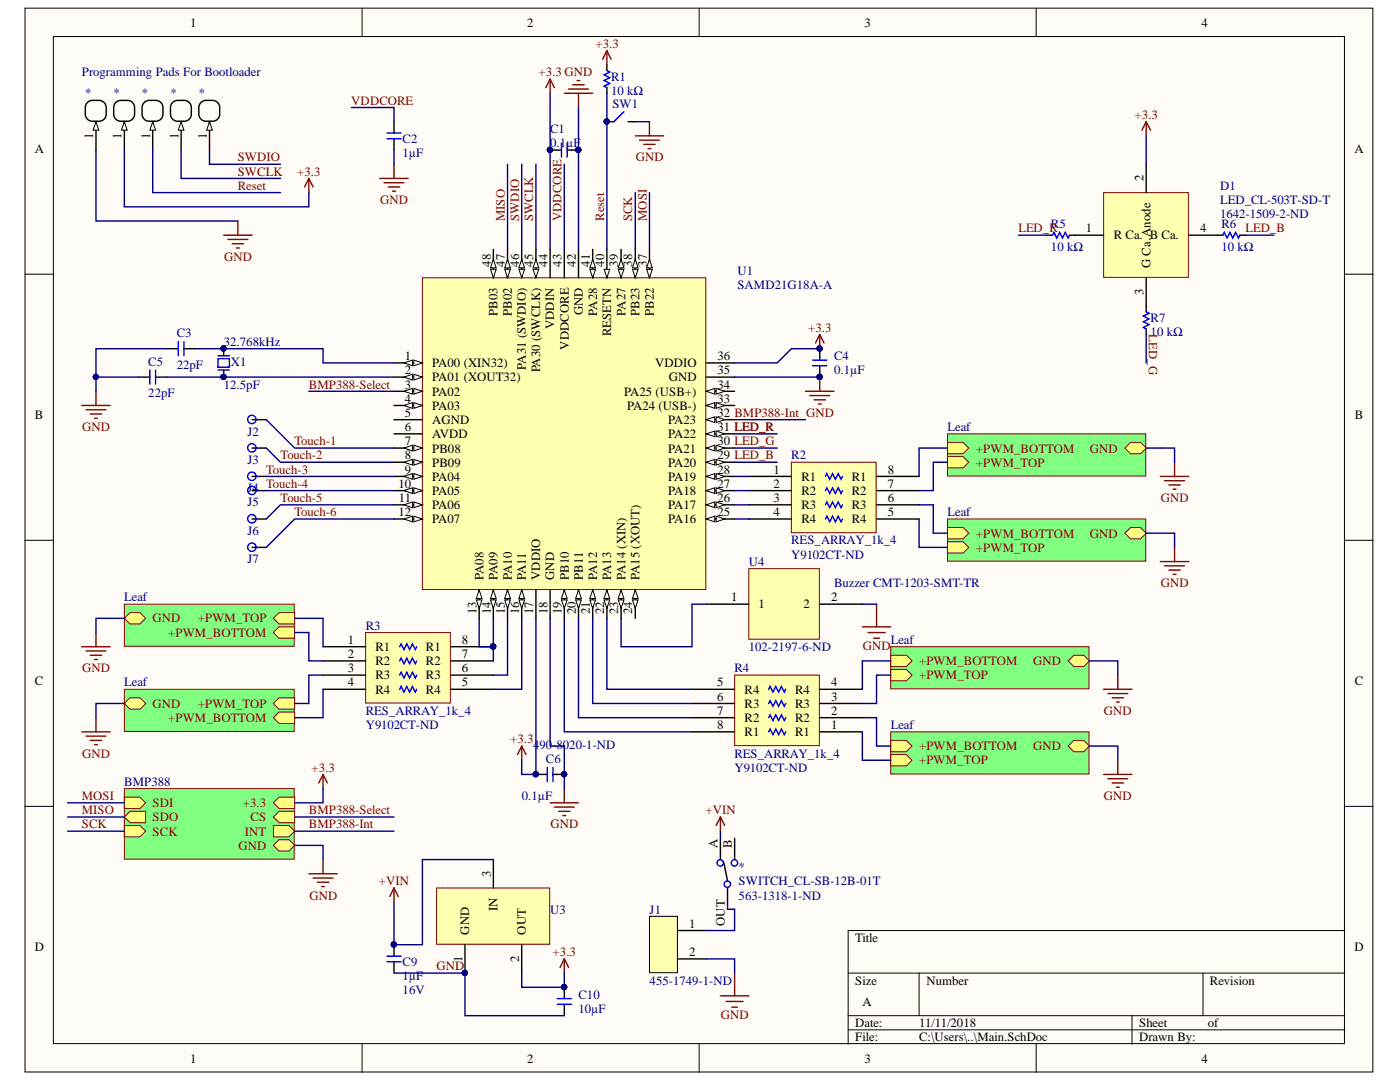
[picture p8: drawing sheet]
<svg xmlns="http://www.w3.org/2000/svg" width="279mm" height="216mm" viewBox="0 0 279 216" stroke-linecap="round" stroke-linejoin="round" font-family="sans-serif">
<defs><g id="words">
<g font-size="2.5">
<text x="38" y="5.3">1</text>
<text x="105.2" y="5.3">2</text>
<text x="172.5" y="5.3">3</text>
<text x="239.8" y="5.3">4</text>
<text x="18.6" y="27.8" transform="rotate(-90 18.6 27.8)">1</text>
<text x="24.3" y="27.8" transform="rotate(-90 24.3 27.8)">1</text>
<text x="29.9" y="27.8" transform="rotate(-90 29.9 27.8)">1</text>
<text x="35.6" y="27.8" transform="rotate(-90 35.6 27.8)">1</text>
<text x="41.3" y="27.8" transform="rotate(-90 41.3 27.8)">1</text>
<text x="6.9" y="30.4">A</text>
<text x="270.3" y="30.4">A</text>
<text x="228.2" y="36.2" transform="rotate(-90 228.2 36.2)">2</text>
<text x="216.7" y="46.3">1</text>
<text x="222.3" y="47.8">R Ca. B Ca.</text>
<text x="239.5" y="46.3">4</text>
<text x="97.9" y="53.2" transform="rotate(-90 97.9 53.2)">48</text>
<text x="100.7" y="53.2" transform="rotate(-90 100.7 53.2)">47</text>
<text x="103.6" y="53.2" transform="rotate(-90 103.6 53.2)">46</text>
<text x="106.4" y="53.2" transform="rotate(-90 106.4 53.2)">45</text>
<text x="109.3" y="53.2" transform="rotate(-90 109.3 53.2)">44</text>
<text x="112.1" y="53.2" transform="rotate(-90 112.1 53.2)">43</text>
<text x="114.9" y="53.2" transform="rotate(-90 114.9 53.2)">42</text>
<text x="117.7" y="53.2" transform="rotate(-90 117.7 53.2)">41</text>
<text x="120.6" y="53.2" transform="rotate(-90 120.6 53.2)">40</text>
<text x="123.4" y="53.2" transform="rotate(-90 123.4 53.2)">39</text>
<text x="126.2" y="53.2" transform="rotate(-90 126.2 53.2)">38</text>
<text x="129.1" y="53.2" transform="rotate(-90 129.1 53.2)">37</text>
<text x="229.6" y="53.4" transform="rotate(-90 229.6 53.4)">G Ca.Anode</text>
<text x="228.2" y="58.9" transform="rotate(-90 228.2 58.9)">3</text>
<text x="99.3" y="63.1" transform="rotate(-90 99.3 63.1)">PB03</text>
<text x="102.2" y="63.1" transform="rotate(-90 102.2 63.1)">PB02</text>
<text x="110.6" y="65.6" transform="rotate(-90 110.6 65.6)">VDDIN</text>
<text x="116.3" y="62.9" transform="rotate(-90 116.3 62.9)">GND</text>
<text x="119.2" y="63" transform="rotate(-90 119.2 63)">PA28</text>
<text x="124.8" y="63" transform="rotate(-90 124.8 63)">PA27</text>
<text x="127.6" y="63.1" transform="rotate(-90 127.6 63.1)">PB23</text>
<text x="130.5" y="63.1" transform="rotate(-90 130.5 63.1)">PB22</text>
<text x="80.8" y="71.9">1</text>
<text x="113.5" y="69.8" transform="rotate(-90 113.5 69.8)">VDDCORE</text>
<text x="122" y="67.1" transform="rotate(-90 122 67.1)">RESETN</text>
<text x="143.2" y="71.9">36</text>
<text x="80.8" y="74.7">2</text>
<text x="80.8" y="77.5">3</text>
<text x="86.3" y="73.3">PA00 (XIN32)</text>
<text x="86.3" y="76.1">PA01 (XOUT32)</text>
<text x="105" y="73.7" transform="rotate(-90 105 73.7)">PA31 (SWDIO)</text>
<text x="107.8" y="74.3" transform="rotate(-90 107.8 74.3)">PA30 (SWCLK)</text>
<text x="130.8" y="73.3">VDDIO</text>
<text x="133.5" y="76.1">GND</text>
<text x="143.2" y="77.5">34</text>
<text x="143.2" y="74.7">35</text>
<text x="6.9" y="83.5">B</text>
<text x="80.8" y="80.3">4</text>
<text x="80.8" y="83.2">5</text>
<text x="86.3" y="79">PA02</text>
<text x="86.3" y="81.8">PA03</text>
<text x="124.6" y="79">PA25 (USB+)</text>
<text x="125.2" y="81.8">PA24 (USB-)</text>
<text x="143.2" y="83.2">32 BMP388-Int GND</text>
<text x="143.2" y="80.3">33</text>
<text x="270.4" y="83.5">B</text>
<text x="80.8" y="86">6</text>
<text x="80.8" y="88.9">7</text>
<text x="86.3" y="84.6">AGND</text>
<text x="86.3" y="87.4">AVDD</text>
<text x="133.4" y="87.4">PA22</text>
<text x="133.4" y="84.6">PA23</text>
<text x="143.2" y="88.9">30 LED_G</text>
<text x="143.2" y="86">31 LED_R</text>
<text x="80.8" y="91.7">8</text>
<text x="80.8" y="94.5">9</text>
<text x="86.3" y="90.3">PB08</text>
<text x="86.3" y="93.1">PB09</text>
<text x="86.3" y="96">PA04</text>
<text x="133.4" y="96">PA19</text>
<text x="133.4" y="93.1">PA20</text>
<text x="133.4" y="90.3">PA21</text>
<text x="143.2" y="94.5">28</text>
<text x="143.2" y="91.7">29 LED_B</text>
<text x="154.4" y="94.5">1</text>
<text x="159.9" y="96">R1</text>
<text x="170" y="96">R1</text>
<text x="177.2" y="94.5">8</text>
<text x="79.5" y="97.3">10</text>
<text x="79.6" y="100.2">11</text>
<text x="86.3" y="98.8">PA05</text>
<text x="86.3" y="101.6">PA06</text>
<text x="133.4" y="101.6">PA17</text>
<text x="133.4" y="98.8">PA18</text>
<text x="143.2" y="100.2">26</text>
<text x="143.2" y="97.3">27</text>
<text x="154.4" y="97.3">2</text>
<text x="154.4" y="100.2">3</text>
<text x="159.9" y="98.8">R2</text>
<text x="159.9" y="101.6">R3</text>
<text x="170" y="101.6">R3</text>
<text x="170" y="98.8">R2</text>
<text x="177.2" y="100.2">6</text>
<text x="177.2" y="97.3">7</text>
<text x="79.5" y="103">12</text>
<text x="86.3" y="104.4">PA07</text>
<text x="133.4" y="104.4">PA16</text>
<text x="143.2" y="103">25</text>
<text x="154.4" y="103">4</text>
<text x="159.9" y="104.4">R4</text>
<text x="170" y="104.4">R4</text>
<text x="177.2" y="103">5</text>
<text x="96.5" y="115.7" transform="rotate(-90 96.5 115.7)">PA08</text>
<text x="99.3" y="115.7" transform="rotate(-90 99.3 115.7)">PA09</text>
<text x="102.2" y="115.7" transform="rotate(-90 102.2 115.7)">PA10</text>
<text x="105" y="115.7" transform="rotate(-90 105 115.7)">PA11</text>
<text x="107.8" y="115.7" transform="rotate(-90 107.8 115.7)">VDDIO</text>
<text x="110.6" y="115.7" transform="rotate(-90 110.6 115.7)">GND</text>
<text x="113.5" y="115.7" transform="rotate(-90 113.5 115.7)">PB10</text>
<text x="116.3" y="115.7" transform="rotate(-90 116.3 115.7)">PB11</text>
<text x="119.2" y="115.7" transform="rotate(-90 119.2 115.7)">PA12</text>
<text x="122" y="115.7" transform="rotate(-90 122 115.7)">PA13</text>
<text x="124.8" y="115.7" transform="rotate(-90 124.8 115.7)">PA14 (XIN)</text>
<text x="127.6" y="115.7" transform="rotate(-90 127.6 115.7)">PA15 (XOUT)</text>
<text x="145.9" y="120">1</text>
<text x="165.9" y="120">2</text>
<text x="95.1" y="122.5" transform="rotate(-90 95.1 122.5)">13</text>
<text x="97.9" y="122.5" transform="rotate(-90 97.9 122.5)">14</text>
<text x="100.7" y="122.5" transform="rotate(-90 100.7 122.5)">15</text>
<text x="103.6" y="122.5" transform="rotate(-90 103.6 122.5)">16</text>
<text x="106.4" y="122.5" transform="rotate(-90 106.4 122.5)">17</text>
<text x="109.3" y="122.5" transform="rotate(-90 109.3 122.5)">18</text>
<text x="112.1" y="122.5" transform="rotate(-90 112.1 122.5)">19</text>
<text x="114.9" y="122.5" transform="rotate(-90 114.9 122.5)">20</text>
<text x="117.7" y="122.5" transform="rotate(-90 117.7 122.5)">21</text>
<text x="120.6" y="122.5" transform="rotate(-90 120.6 122.5)">22</text>
<text x="123.4" y="122.5" transform="rotate(-90 123.4 122.5)">23</text>
<text x="126.2" y="122.5" transform="rotate(-90 126.2 122.5)">24</text>
<text x="151.4" y="121.4">1</text>
<text x="160.4" y="121.4">2</text>
<text x="69.4" y="128.5">1</text>
<text x="69.4" y="131.3">2</text>
<text x="74.9" y="129.9">R1</text>
<text x="85" y="129.9">R1</text>
<text x="92.2" y="131.3">7</text>
<text x="92.2" y="128.5">8</text>
<text x="6.9" y="136.6">C</text>
<text x="69.4" y="134.2">3</text>
<text x="69.4" y="137">4</text>
<text x="74.9" y="132.7">R2</text>
<text x="74.9" y="135.5">R3</text>
<text x="85" y="135.5">R3</text>
<text x="85" y="132.7">R2</text>
<text x="92.2" y="137">5</text>
<text x="92.2" y="134.2">6</text>
<text x="143.1" y="137">5</text>
<text x="165.9" y="137">4</text>
<text x="270.4" y="136.6">C</text>
<text x="74.9" y="138.4">R4</text>
<text x="85" y="138.4">R4</text>
<text x="143.1" y="139.8">6</text>
<text x="143.1" y="142.6">7</text>
<text x="148.6" y="138.4">R4</text>
<text x="148.6" y="141.2">R3</text>
<text x="158.7" y="141.2">R3</text>
<text x="158.7" y="138.4">R4</text>
<text x="165.9" y="142.6">2</text>
<text x="165.9" y="139.8">3</text>
<text x="143.1" y="145.5">8</text>
<text x="148.6" y="144.1">R2</text>
<text x="148.6" y="146.9">R1</text>
<text x="158.7" y="146.9">R1</text>
<text x="158.7" y="144.1">R2</text>
<text x="165.9" y="145.5">1</text>
<text x="143.2" y="169.3" transform="rotate(-90 143.2 169.3)">A</text>
<text x="146.1" y="169.3" transform="rotate(-90 146.1 169.3)">B</text>
<text x="97.9" y="174.9" transform="rotate(-90 97.9 174.9)">3</text>
<text x="99.3" y="181.9" transform="rotate(-90 99.3 181.9)">IN</text>
<text x="137.5" y="185.2">1</text>
<text x="144.6" y="184.7" transform="rotate(-90 144.6 184.7)">OUT</text>
<text x="6.9" y="189.7">D</text>
<text x="93.6" y="186.5" transform="rotate(-90 93.6 186.5)">GND</text>
<text x="105" y="186.5" transform="rotate(-90 105 186.5)">OUT</text>
<text x="137.5" y="190.8">2</text>
<text x="170.7" y="188">Title</text>
<text x="270.3" y="189.7">D</text>
<text x="92.3" y="192" transform="rotate(-90 92.3 192)">1</text>
<text x="103.6" y="192" transform="rotate(-90 103.6 192)">2</text>
<text x="170.7" y="196.5">Size</text>
<text x="184.9" y="196.5">Number</text>
<text x="241.5" y="196.5">Revision</text>
<text x="172.1" y="200.7">A</text>
<text x="170.7" y="204.9">Date:</text>
<text x="170.7" y="207.7">File:</text>
<text x="183.4" y="204.9">11/11/2018</text>
<text x="183.4" y="207.7">C:\Users\..\Main.SchDoc</text>
<text x="227.3" y="204.9">Sheet</text>
<text x="227.3" y="207.7">Drawn By:</text>
<text x="241.1" y="204.9">of</text>
<text x="38" y="212">1</text>
<text x="105.2" y="212">2</text>
<text x="172.5" y="212">3</text>
<text x="239.8" y="212">4</text>
</g>
<g font-size="2.5" fill="#800000">
<text x="118.8" y="9.6">+3.3</text>
<text x="107.5" y="15.2">+3.3 GND</text>
<text x="70.1" y="20.9">VDDCORE</text>
<text x="226.4" y="23.8">+3.3</text>
<text x="47.4" y="32.2">SWDIO</text>
<text x="47.4" y="35.1">SWCLK</text>
<text x="59.3" y="35.1">+3.3</text>
<text x="126.9" y="32.2">GND</text>
<text x="47.4" y="37.9">Reset</text>
<text x="75.9" y="40.8">GND</text>
<text x="100.7" y="44.1" transform="rotate(-90 100.7 44.1)">MISO</text>
<text x="103.6" y="44.1" transform="rotate(-90 103.6 44.1)">SWDIO</text>
<text x="106.4" y="44.1" transform="rotate(-90 106.4 44.1)">SWCLK</text>
<text x="112.1" y="44.1" transform="rotate(-90 112.1 44.1)">VDDCORE</text>
<text x="120.6" y="44.1" transform="rotate(-90 120.6 44.1)">Reset</text>
<text x="126.2" y="44.1" transform="rotate(-90 126.2 44.1)">SCK</text>
<text x="129.1" y="44.1" transform="rotate(-90 129.1 44.1)">MOSI</text>
<text x="203.2" y="46.3">LED_R</text>
<text x="248.6" y="46.3">LED_B</text>
<text x="44.7" y="52">GND</text>
<text x="161.3" y="66.2">+3.3</text>
<text x="229.3" y="66.7" transform="rotate(90 229.3 66.7)">LED_G</text>
<text x="61.7" y="77.5">BMP388-Select</text>
<text x="16.4" y="86">GND</text>
<text x="58.8" y="88.9">Touch-1</text>
<text x="53.1" y="94.5">Touch-3</text>
<text x="56" y="91.7">Touch-2</text>
<text x="194.8" y="93.1">+PWM_TOP</text>
<text x="194.8" y="90.3">+PWM_BOTTOM</text>
<text x="217.5" y="90.3">GND</text>
<text x="53.1" y="97.3">Touch-4</text>
<text x="56" y="100.2">Touch-5</text>
<text x="231.7" y="100.2">GND</text>
<text x="58.8" y="103">Touch-6</text>
<text x="194.8" y="107.3">+PWM_BOTTOM</text>
<text x="217.5" y="107.3">GND</text>
<text x="194.8" y="110.1">+PWM_TOP</text>
<text x="231.7" y="117.2">GND</text>
<text x="30.4" y="124.2">GND</text>
<text x="39.5" y="124.2">+PWM_TOP</text>
<text x="33.6" y="127.1">+PWM_BOTTOM</text>
<text x="172.2" y="129.6">GND</text>
<text x="16.4" y="134.2">GND</text>
<text x="183.4" y="135.5">+PWM_TOP</text>
<text x="183.4" y="132.7">+PWM_BOTTOM</text>
<text x="206.2" y="132.7">GND</text>
<text x="30.4" y="141.2">GND</text>
<text x="39.5" y="141.2">+PWM_TOP</text>
<text x="220.3" y="142.6">GND</text>
<text x="33.6" y="144.1">+PWM_BOTTOM</text>
<text x="101.8" y="148.3">+3.3</text>
<text x="183.4" y="149.7">+PWM_BOTTOM</text>
<text x="206.2" y="149.7">GND</text>
<text x="16.4" y="151.2">GND</text>
<text x="62.2" y="154">+3.3</text>
<text x="183.4" y="152.5">+PWM_TOP</text>
<text x="16.3" y="159.6">MOSI</text>
<text x="30.4" y="161.1">SDI</text>
<text x="48.5" y="161.1">+3.3</text>
<text x="220.3" y="159.6">GND</text>
<text x="16.3" y="165.3">SCK</text>
<text x="16.3" y="162.5">MISO</text>
<text x="30.4" y="163.9">SDO</text>
<text x="30.4" y="166.7">SCK</text>
<text x="48.9" y="166.7">INT</text>
<text x="50" y="163.9">CS</text>
<text x="61.7" y="165.3">BMP388-Int</text>
<text x="61.7" y="162.5">BMP388-Select</text>
<text x="109.9" y="165.3">GND</text>
<text x="140.8" y="162.5">+VIN</text>
<text x="47.6" y="169.5">GND</text>
<text x="61.7" y="179.5">GND</text>
<text x="75.6" y="176.6">+VIN</text>
<text x="110.3" y="190.8">+3.3</text>
<text x="87.1" y="193.6">GND</text>
<text x="143.9" y="203.3">GND</text>
</g>
<g font-size="2.5" fill="#000080">
<text x="16.3" y="15.2">Programming Pads For Bootloader</text>
<text x="122" y="16.1">R1</text>
<text x="17" y="19.5">*</text>
<text x="22.7" y="19.5">*</text>
<text x="28.3" y="19.5">*</text>
<text x="34" y="19.5">*</text>
<text x="39.7" y="19.5">*</text>
<text x="122" y="18.9">10 kΩ</text>
<text x="122.2" y="21.5">SW1</text>
<text x="80.3" y="28.6">C2</text>
<text x="109.8" y="29.4">0.1µF</text>
<text x="109.8" y="26.6">C1</text>
<text x="80.3" y="31.4">1µF</text>
<text x="243.5" y="37.9">D1</text>
<text x="243.5" y="40.8">LED_CL-503T-SD-T</text>
<text x="209.7" y="45.5">R5</text>
<text x="243.5" y="43.5">1642-1509-2-ND</text>
<text x="243.7" y="45.5">R6</text>
<text x="209.7" y="50.1">10 kΩ</text>
<text x="243.7" y="50.1">10 kΩ</text>
<text x="147.2" y="54.9">U1</text>
<text x="147.2" y="57.7">SAMD21G18A-A</text>
<text x="229.6" y="64.2">R7</text>
<text x="35.3" y="67.3">C3</text>
<text x="44.7" y="69">32.768kHz</text>
<text x="166.4" y="71.9">C4</text>
<text x="229.6" y="67.1">10 kΩ</text>
<text x="29.6" y="73">C5</text>
<text x="35.3" y="73.6">22pF</text>
<text x="44.7" y="77.5">12.5pF</text>
<text x="46.1" y="73">X1</text>
<text x="166.4" y="74.7">0.1µF</text>
<text x="29.6" y="79.2">22pF</text>
<text x="49.4" y="86.9">J2</text>
<text x="189.1" y="86">Leaf</text>
<text x="49.4" y="92.6">J3</text>
<text x="157.9" y="91.7">R2</text>
<text x="49.4" y="98.2">J4</text>
<text x="49.4" y="101">J5</text>
<text x="49.4" y="106.7">J6</text>
<text x="189.1" y="103">Leaf</text>
<text x="49.4" y="112.4">J7</text>
<text x="149.4" y="113">U4</text>
<text x="157.9" y="111.5">Y9102CT-ND</text>
<text x="157.9" y="108.6">RES_ARRAY_1k_4</text>
<text x="24.8" y="120">Leaf</text>
<text x="166.4" y="117.2">Buzzer CMT-1203-SMT-TR</text>
<text x="73" y="125.6">R3</text>
<text x="149.4" y="129.9">102-2197-6-ND</text>
<text x="177.8" y="128.5">Leaf</text>
<text x="24.8" y="137">Leaf</text>
<text x="146.6" y="134.2">R4</text>
<text x="73" y="142.6">RES_ARRAY_1k_4</text>
<text x="73" y="145.5">Y9102CT-ND</text>
<text x="106.4" y="149.5">490-8020-1-ND</text>
<text x="177.8" y="145.5">Leaf</text>
<text x="108.9" y="152.3">C6</text>
<text x="146.6" y="154">Y9102CT-ND</text>
<text x="146.6" y="151.2">RES_ARRAY_1k_4</text>
<text x="24.8" y="156.8">BMP388</text>
<text x="104.1" y="159.6">0.1µF</text>
<text x="147.4" y="173.8">*</text>
<text x="147.4" y="179.5">563-1318-1-ND</text>
<text x="147.4" y="176.6">SWITCH_CL-SB-12B-01T</text>
<text x="109.8" y="182.3">U3</text>
<text x="129.7" y="182.3">J1</text>
<text x="80.3" y="195.6">1µF</text>
<text x="80.3" y="192.8">C9</text>
<text x="129.7" y="196.5">455-1749-1-ND</text>
<text x="80.3" y="198.4">16V</text>
<text x="115.4" y="202.1">10µF</text>
<text x="115.4" y="199.3">C10</text>
</g>
</g></defs>
<g fill="#fffcf8" stroke="#000" stroke-width=".2">
<path d="M5 1.6h269v212.3h-269z"/>
<path d="M10.7 7.3h257.6v200.9h-257.6z"/>
</g>
<g fill="none" stroke="#000" stroke-width=".2">
<path d="M72.3 1.6v5.7M139.5 1.6v5.7M206.8 1.6v5.7M5 54.7h5.7M268.4 54.7h5.7M5 107.8h5.7M268.4 107.8h5.7M5 160.9h5.7M268.4 160.9h5.7M169.3 194.2h99.1M183.4 194.2v8.5M240.1 194.2v8.5"/>
<path d="M268.4 185.7h-99.1v22.6M72.3 208.3v5.7M139.5 208.3v5.7M169.3 202.7h99.1M169.3 205.5h99.1M206.8 208.3v5.7M225.9 202.7v5.6"/>
</g>
<path d="M84.3 55.4h56.6v62.2h-56.6z" fill="#ffffb0" stroke="#800000" stroke-width=".2"/>
<path d="M78.6 72.4h5.7" fill="none" stroke="#000" stroke-width=".28"/>
<path d="M82.6 71.8l1.7 .6-1.7 .6z" fill="#fffcf8"/>
<path d="M82.6 71.8l1.7 .6-1.7 .6z" fill="none" stroke="#000" stroke-width=".2"/>
<path d="M80.6 72.4l1.7-.6v1.2z" fill="#fffcf8"/>
<path d="M80.6 72.4l1.7-.6v1.2z" fill="none" stroke="#000" stroke-width=".2"/>
<path d="M78.6 75.2h5.7" fill="none" stroke="#000" stroke-width=".28"/>
<path d="M82.6 74.7l1.7 .5-1.7 .6z" fill="#fffcf8"/>
<path d="M82.6 74.7l1.7 .5-1.7 .6z" fill="none" stroke="#000" stroke-width=".2"/>
<path d="M80.6 75.2l1.7-.5v1.1z" fill="#fffcf8"/>
<path d="M80.6 75.2l1.7-.5v1.1z" fill="none" stroke="#000" stroke-width=".2"/>
<path d="M78.6 78.1h5.7" fill="none" stroke="#000" stroke-width=".28"/>
<path d="M82.6 77.5l1.7 .6-1.7 .5z" fill="#fffcf8"/>
<path d="M82.6 77.5l1.7 .6-1.7 .5z" fill="none" stroke="#000" stroke-width=".2"/>
<path d="M80.6 78.1l1.7-.6v1.1z" fill="#fffcf8"/>
<path d="M80.6 78.1l1.7-.6v1.1z" fill="none" stroke="#000" stroke-width=".2"/>
<path d="M78.6 80.9h5.7" fill="none" stroke="#000" stroke-width=".28"/>
<path d="M82.6 80.3l1.7 .6-1.7 .6z" fill="#fffcf8"/>
<path d="M82.6 80.3l1.7 .6-1.7 .6z" fill="none" stroke="#000" stroke-width=".2"/>
<path d="M80.6 80.9l1.7-.6v1.2z" fill="#fffcf8"/>
<path d="M80.6 80.9l1.7-.6v1.2z" fill="none" stroke="#000" stroke-width=".2"/>
<path d="M78.6 83.7h5.7M78.6 86.6h5.7M78.6 89.4h5.7" fill="none" stroke="#000" stroke-width=".28"/>
<path d="M82.6 88.8l1.7 .6-1.7 .6z" fill="#fffcf8"/>
<path d="M82.6 88.8l1.7 .6-1.7 .6z" fill="none" stroke="#000" stroke-width=".2"/>
<path d="M80.6 89.4l1.7-.6v1.2z" fill="#fffcf8"/>
<path d="M80.6 89.4l1.7-.6v1.2z" fill="none" stroke="#000" stroke-width=".2"/>
<path d="M78.6 92.2h5.7" fill="none" stroke="#000" stroke-width=".28"/>
<path d="M82.6 91.7l1.7 .5-1.7 .6z" fill="#fffcf8"/>
<path d="M82.6 91.7l1.7 .5-1.7 .6z" fill="none" stroke="#000" stroke-width=".2"/>
<path d="M80.6 92.2l1.7-.5v1.1z" fill="#fffcf8"/>
<path d="M80.6 92.2l1.7-.5v1.1z" fill="none" stroke="#000" stroke-width=".2"/>
<path d="M78.6 95.1h5.7" fill="none" stroke="#000" stroke-width=".28"/>
<path d="M82.6 94.5l1.7 .6-1.7 .5z" fill="#fffcf8"/>
<path d="M82.6 94.5l1.7 .6-1.7 .5z" fill="none" stroke="#000" stroke-width=".2"/>
<path d="M80.6 95.1l1.7-.6v1.1z" fill="#fffcf8"/>
<path d="M80.6 95.1l1.7-.6v1.1z" fill="none" stroke="#000" stroke-width=".2"/>
<path d="M78.6 97.9h5.7" fill="none" stroke="#000" stroke-width=".28"/>
<path d="M82.6 97.3l1.7 .6-1.7 .6z" fill="#fffcf8"/>
<path d="M82.6 97.3l1.7 .6-1.7 .6z" fill="none" stroke="#000" stroke-width=".2"/>
<path d="M80.6 97.9l1.7-.6v1.2z" fill="#fffcf8"/>
<path d="M80.6 97.9l1.7-.6v1.2z" fill="none" stroke="#000" stroke-width=".2"/>
<path d="M78.6 100.7h5.7" fill="none" stroke="#000" stroke-width=".28"/>
<path d="M82.6 100.2l1.7 .5-1.7 .6z" fill="#fffcf8"/>
<path d="M82.6 100.2l1.7 .5-1.7 .6z" fill="none" stroke="#000" stroke-width=".2"/>
<path d="M80.6 100.7l1.7-.5v1.1z" fill="#fffcf8"/>
<path d="M80.6 100.7l1.7-.5v1.1z" fill="none" stroke="#000" stroke-width=".2"/>
<path d="M78.6 103.6h5.7" fill="none" stroke="#000" stroke-width=".28"/>
<path d="M82.6 103l1.7 .6-1.7 .5z" fill="#fffcf8"/>
<path d="M82.6 103l1.7 .6-1.7 .5z" fill="none" stroke="#000" stroke-width=".2"/>
<path d="M80.6 103.6l1.7-.6v1.1z" fill="#fffcf8"/>
<path d="M80.6 103.6l1.7-.6v1.1z" fill="none" stroke="#000" stroke-width=".2"/>
<path d="M95.6 117.7v5.7" fill="none" stroke="#000" stroke-width=".28"/>
<path d="M95.6 117.7l.6 1.7h-1.1z" fill="#fffcf8"/>
<path d="M95.6 117.7l.6 1.7h-1.1z" fill="none" stroke="#000" stroke-width=".2"/>
<path d="M95.1 119.7h1.1l-.6 1.7z" fill="#fffcf8"/>
<path d="M95.1 119.7h1.1l-.6 1.7z" fill="none" stroke="#000" stroke-width=".2"/>
<path d="M98.5 117.7v5.7" fill="none" stroke="#000" stroke-width=".28"/>
<path d="M98.5 117.7l.5 1.7h-1.1z" fill="#fffcf8"/>
<path d="M98.5 117.7l.5 1.7h-1.1z" fill="none" stroke="#000" stroke-width=".2"/>
<path d="M97.9 119.7h1.1l-.5 1.7z" fill="#fffcf8"/>
<path d="M97.9 119.7h1.1l-.5 1.7z" fill="none" stroke="#000" stroke-width=".2"/>
<path d="M101.3 117.7v5.7" fill="none" stroke="#000" stroke-width=".28"/>
<path d="M101.3 117.7l.6 1.7h-1.2z" fill="#fffcf8"/>
<path d="M101.3 117.7l.6 1.7h-1.2z" fill="none" stroke="#000" stroke-width=".2"/>
<path d="M100.7 119.7h1.2l-.6 1.7z" fill="#fffcf8"/>
<path d="M100.7 119.7h1.2l-.6 1.7z" fill="none" stroke="#000" stroke-width=".2"/>
<path d="M104.1 117.7v5.7" fill="none" stroke="#000" stroke-width=".28"/>
<path d="M104.1 117.7l.6 1.7h-1.1z" fill="#fffcf8"/>
<path d="M104.1 117.7l.6 1.7h-1.1z" fill="none" stroke="#000" stroke-width=".2"/>
<path d="M103.6 119.7h1.1l-.6 1.7z" fill="#fffcf8"/>
<path d="M103.6 119.7h1.1l-.6 1.7z" fill="none" stroke="#000" stroke-width=".2"/>
<path d="M107 117.7v5.7M109.8 117.7v5.7M112.6 117.7v5.7" fill="none" stroke="#000" stroke-width=".28"/>
<path d="M112.6 117.7l.6 1.7h-1.1z" fill="#fffcf8"/>
<path d="M112.6 117.7l.6 1.7h-1.1z" fill="none" stroke="#000" stroke-width=".2"/>
<path d="M112.1 119.7h1.1l-.6 1.7z" fill="#fffcf8"/>
<path d="M112.1 119.7h1.1l-.6 1.7z" fill="none" stroke="#000" stroke-width=".2"/>
<path d="M115.5 117.7v5.7" fill="none" stroke="#000" stroke-width=".28"/>
<path d="M115.5 117.7l.5 1.7h-1.1z" fill="#fffcf8"/>
<path d="M115.5 117.7l.5 1.7h-1.1z" fill="none" stroke="#000" stroke-width=".2"/>
<path d="M114.9 119.7h1.1l-.5 1.7z" fill="#fffcf8"/>
<path d="M114.9 119.7h1.1l-.5 1.7z" fill="none" stroke="#000" stroke-width=".2"/>
<path d="M118.3 117.7v5.7" fill="none" stroke="#000" stroke-width=".28"/>
<path d="M118.3 117.7l.6 1.7h-1.2z" fill="#fffcf8"/>
<path d="M118.3 117.7l.6 1.7h-1.2z" fill="none" stroke="#000" stroke-width=".2"/>
<path d="M117.7 119.7h1.2l-.6 1.7z" fill="#fffcf8"/>
<path d="M117.7 119.7h1.2l-.6 1.7z" fill="none" stroke="#000" stroke-width=".2"/>
<path d="M121.1 117.7v5.7" fill="none" stroke="#000" stroke-width=".28"/>
<path d="M121.1 117.7l.6 1.7h-1.1z" fill="#fffcf8"/>
<path d="M121.1 117.7l.6 1.7h-1.1z" fill="none" stroke="#000" stroke-width=".2"/>
<path d="M120.6 119.7h1.1l-.6 1.7z" fill="#fffcf8"/>
<path d="M120.6 119.7h1.1l-.6 1.7z" fill="none" stroke="#000" stroke-width=".2"/>
<path d="M123.9 117.7v5.7" fill="none" stroke="#000" stroke-width=".28"/>
<path d="M123.9 117.7l.6 1.7h-1.1z" fill="#fffcf8"/>
<path d="M123.9 117.7l.6 1.7h-1.1z" fill="none" stroke="#000" stroke-width=".2"/>
<path d="M123.4 119.7h1.1l-.6 1.7z" fill="#fffcf8"/>
<path d="M123.4 119.7h1.1l-.6 1.7z" fill="none" stroke="#000" stroke-width=".2"/>
<path d="M126.8 117.7v5.7" fill="none" stroke="#000" stroke-width=".28"/>
<path d="M126.8 117.7l.5 1.7h-1.1z" fill="#fffcf8"/>
<path d="M126.8 117.7l.5 1.7h-1.1z" fill="none" stroke="#000" stroke-width=".2"/>
<path d="M126.2 119.7h1.1l-.5 1.7z" fill="#fffcf8"/>
<path d="M126.2 119.7h1.1l-.5 1.7z" fill="none" stroke="#000" stroke-width=".2"/>
<path d="M140.9 103.6h5.7" fill="none" stroke="#000" stroke-width=".28"/>
<path d="M140.9 103.6l1.7-.6v1.1z" fill="#fffcf8"/>
<path d="M140.9 103.6l1.7-.6v1.1z" fill="none" stroke="#000" stroke-width=".2"/>
<path d="M142.9 103l1.7 .6-1.7 .5z" fill="#fffcf8"/>
<path d="M142.9 103l1.7 .6-1.7 .5z" fill="none" stroke="#000" stroke-width=".2"/>
<path d="M140.9 100.7h5.7" fill="none" stroke="#000" stroke-width=".28"/>
<path d="M140.9 100.7l1.7-.5v1.1z" fill="#fffcf8"/>
<path d="M140.9 100.7l1.7-.5v1.1z" fill="none" stroke="#000" stroke-width=".2"/>
<path d="M142.9 100.2l1.7 .5-1.7 .6z" fill="#fffcf8"/>
<path d="M142.9 100.2l1.7 .5-1.7 .6z" fill="none" stroke="#000" stroke-width=".2"/>
<path d="M140.9 97.9h5.7" fill="none" stroke="#000" stroke-width=".28"/>
<path d="M140.9 97.9l1.7-.6v1.2z" fill="#fffcf8"/>
<path d="M140.9 97.9l1.7-.6v1.2z" fill="none" stroke="#000" stroke-width=".2"/>
<path d="M142.9 97.3l1.7 .6-1.7 .6z" fill="#fffcf8"/>
<path d="M142.9 97.3l1.7 .6-1.7 .6z" fill="none" stroke="#000" stroke-width=".2"/>
<path d="M140.9 95.1h5.7" fill="none" stroke="#000" stroke-width=".28"/>
<path d="M140.9 95.1l1.7-.6v1.1z" fill="#fffcf8"/>
<path d="M140.9 95.1l1.7-.6v1.1z" fill="none" stroke="#000" stroke-width=".2"/>
<path d="M142.9 94.5l1.7 .6-1.7 .5z" fill="#fffcf8"/>
<path d="M142.9 94.5l1.7 .6-1.7 .5z" fill="none" stroke="#000" stroke-width=".2"/>
<path d="M140.9 92.2h5.7" fill="none" stroke="#000" stroke-width=".28"/>
<path d="M140.9 92.2l1.7-.5v1.1z" fill="#fffcf8"/>
<path d="M140.9 92.2l1.7-.5v1.1z" fill="none" stroke="#000" stroke-width=".2"/>
<path d="M142.9 91.7l1.7 .5-1.7 .6z" fill="#fffcf8"/>
<path d="M142.9 91.7l1.7 .5-1.7 .6z" fill="none" stroke="#000" stroke-width=".2"/>
<path d="M140.9 89.4h5.7" fill="none" stroke="#000" stroke-width=".28"/>
<path d="M140.9 89.4l1.7-.6v1.2z" fill="#fffcf8"/>
<path d="M140.9 89.4l1.7-.6v1.2z" fill="none" stroke="#000" stroke-width=".2"/>
<path d="M142.9 88.8l1.7 .6-1.7 .6z" fill="#fffcf8"/>
<path d="M142.9 88.8l1.7 .6-1.7 .6z" fill="none" stroke="#000" stroke-width=".2"/>
<path d="M140.9 86.6h5.7" fill="none" stroke="#000" stroke-width=".28"/>
<path d="M140.9 86.6l1.7-.6v1.1z" fill="#fffcf8"/>
<path d="M140.9 86.6l1.7-.6v1.1z" fill="none" stroke="#000" stroke-width=".2"/>
<path d="M142.9 86l1.7 .6-1.7 .5z" fill="#fffcf8"/>
<path d="M142.9 86l1.7 .6-1.7 .5z" fill="none" stroke="#000" stroke-width=".2"/>
<path d="M140.9 83.7h5.7" fill="none" stroke="#000" stroke-width=".28"/>
<path d="M140.9 83.7l1.7-.5v1.1z" fill="#fffcf8"/>
<path d="M140.9 83.7l1.7-.5v1.1z" fill="none" stroke="#000" stroke-width=".2"/>
<path d="M142.9 83.2l1.7 .5-1.7 .6z" fill="#fffcf8"/>
<path d="M142.9 83.2l1.7 .5-1.7 .6z" fill="none" stroke="#000" stroke-width=".2"/>
<path d="M140.9 80.9h5.7" fill="none" stroke="#000" stroke-width=".28"/>
<path d="M140.9 80.9l1.7-.6v1.2z" fill="#fffcf8"/>
<path d="M140.9 80.9l1.7-.6v1.2z" fill="none" stroke="#000" stroke-width=".2"/>
<path d="M142.9 80.3l1.7 .6-1.7 .6z" fill="#fffcf8"/>
<path d="M142.9 80.3l1.7 .6-1.7 .6z" fill="none" stroke="#000" stroke-width=".2"/>
<path d="M140.9 78.1h5.7" fill="none" stroke="#000" stroke-width=".28"/>
<path d="M140.9 78.1l1.7-.6v1.1z" fill="#fffcf8"/>
<path d="M140.9 78.1l1.7-.6v1.1z" fill="none" stroke="#000" stroke-width=".2"/>
<path d="M142.9 77.5l1.7 .6-1.7 .5z" fill="#fffcf8"/>
<path d="M142.9 77.5l1.7 .6-1.7 .5z" fill="none" stroke="#000" stroke-width=".2"/>
<path d="M129.6 49.8v5.6M140.9 75.2h5.7M140.9 72.4h5.7" fill="none" stroke="#000" stroke-width=".28"/>
<path d="M129 53.7h1.2l-.6 1.7z" fill="#fffcf8"/>
<path d="M129 53.7h1.2l-.6 1.7z" fill="none" stroke="#000" stroke-width=".2"/>
<path d="M129.6 51.7l.6 1.7h-1.2z" fill="#fffcf8"/>
<path d="M129.6 51.7l.6 1.7h-1.2z" fill="none" stroke="#000" stroke-width=".2"/>
<path d="M126.8 49.8v5.6" fill="none" stroke="#000" stroke-width=".28"/>
<path d="M126.2 53.7h1.1l-.5 1.7z" fill="#fffcf8"/>
<path d="M126.2 53.7h1.1l-.5 1.7z" fill="none" stroke="#000" stroke-width=".2"/>
<path d="M126.8 51.7l.5 1.7h-1.1z" fill="#fffcf8"/>
<path d="M126.8 51.7l.5 1.7h-1.1z" fill="none" stroke="#000" stroke-width=".2"/>
<path d="M123.9 49.8v5.6" fill="none" stroke="#000" stroke-width=".28"/>
<path d="M123.4 53.7h1.1l-.6 1.7z" fill="#fffcf8"/>
<path d="M123.4 53.7h1.1l-.6 1.7z" fill="none" stroke="#000" stroke-width=".2"/>
<path d="M123.9 51.7l.6 1.7h-1.1z" fill="#fffcf8"/>
<path d="M123.9 51.7l.6 1.7h-1.1z" fill="none" stroke="#000" stroke-width=".2"/>
<path d="M121.1 49.8v5.6" fill="none" stroke="#000" stroke-width=".28"/>
<path d="M120.6 53.7h1.1l-.6 1.7z" fill="#fffcf8"/>
<path d="M120.6 53.7h1.1l-.6 1.7z" fill="none" stroke="#000" stroke-width=".2"/>
<path d="M118.3 49.8v5.6" fill="none" stroke="#000" stroke-width=".28"/>
<path d="M117.7 53.7h1.2l-.6 1.7z" fill="#fffcf8"/>
<path d="M117.7 53.7h1.2l-.6 1.7z" fill="none" stroke="#000" stroke-width=".2"/>
<path d="M118.3 51.7l.6 1.7h-1.2z" fill="#fffcf8"/>
<path d="M118.3 51.7l.6 1.7h-1.2z" fill="none" stroke="#000" stroke-width=".2"/>
<path d="M107 49.8v5.6M109.8 49.8v5.6M112.6 49.8v5.6M115.5 49.8v5.6" fill="none" stroke="#000" stroke-width=".28"/>
<path d="M106.4 53.7h1.1l-.5 1.7z" fill="#fffcf8"/>
<path d="M106.4 53.7h1.1l-.5 1.7z" fill="none" stroke="#000" stroke-width=".2"/>
<path d="M107 51.7l.5 1.7h-1.1z" fill="#fffcf8"/>
<path d="M107 51.7l.5 1.7h-1.1z" fill="none" stroke="#000" stroke-width=".2"/>
<path d="M104.1 49.8v5.6" fill="none" stroke="#000" stroke-width=".28"/>
<path d="M103.6 53.7h1.1l-.6 1.7z" fill="#fffcf8"/>
<path d="M103.6 53.7h1.1l-.6 1.7z" fill="none" stroke="#000" stroke-width=".2"/>
<path d="M104.1 51.7l.6 1.7h-1.1z" fill="#fffcf8"/>
<path d="M104.1 51.7l.6 1.7h-1.1z" fill="none" stroke="#000" stroke-width=".2"/>
<path d="M101.3 49.8v5.6" fill="none" stroke="#000" stroke-width=".28"/>
<path d="M100.7 53.7h1.2l-.6 1.7z" fill="#fffcf8"/>
<path d="M100.7 53.7h1.2l-.6 1.7z" fill="none" stroke="#000" stroke-width=".2"/>
<path d="M101.3 51.7l.6 1.7h-1.2z" fill="#fffcf8"/>
<path d="M101.3 51.7l.6 1.7h-1.2z" fill="none" stroke="#000" stroke-width=".2"/>
<path d="M98.5 49.8v5.6" fill="none" stroke="#000" stroke-width=".28"/>
<path d="M97.9 53.7h1.1l-.5 1.7z" fill="#fffcf8"/>
<path d="M97.9 53.7h1.1l-.5 1.7z" fill="none" stroke="#000" stroke-width=".2"/>
<path d="M98.5 51.7l.5 1.7h-1.1z" fill="#fffcf8"/>
<path d="M98.5 51.7l.5 1.7h-1.1z" fill="none" stroke="#000" stroke-width=".2"/>
<g fill="none" stroke="#800000" stroke-width=".28">
<path d="M109.8 15.8l-.9 1.7M109.8 15.8l.8 1.7M109.8 15.8v2.8M112.6 18.6h5.7M113.5 17.8h3.9M114.3 16.9h2.3M115.2 16.1h.5M115.5 18.6v2.8M121.1 10.1l-.8 1.7M121.1 10.1l.9 1.7M121.1 10.1v2.9M75.8 35.6h5.7"/>
<path d="M76.6 36.5h4M77.5 37.3h2.3M78.3 38.2h.6M78.6 32.8v2.8M126.8 27.1h5.6M127.6 28h4M128.5 28.8h2.2M129.3 29.7h.6M129.6 24.3v2.8M19.2 78.1v2.8M160.8 78.1h5.6M161.6 78.9h4"/>
<path d="M162.5 79.8h2.2M163.6 66.8v2.8M163.6 75.2v2.9M163.6 66.8l-.8 1.7M163.6 66.8l.9 1.7M16.3 80.9h5.7M17.2 81.8h3.9M18 82.6h2.3M18.9 83.5h.5M163.3 80.6h.6M104.1 148.9l-.8 1.7M104.1 148.9l.9 1.7"/>
<path d="M104.1 148.9v2.8M112.6 157.4v2.8M109.8 160.2h5.7M110.6 161h4M111.5 161.9h2.3M112.3 162.7h.6M143.8 198.7h5.6M144.9 199.8h3.4M146.6 194.2v4.5M146 201h1.2"/>
</g>
<g fill="none" stroke="#000" stroke-width=".28">
<path d="M121.1 13v1.1M121.1 17.5v1.1M78.6 24.3v2.2M78.6 27.7v2.2M109.8 29.9h2.3M113.2 29.9h2.3M121.1 24.3h1.4M125.4 24.3h1.4M27.6 75.2h2.3M31 75.2h2.3M33.3 69.6h2.3M36.7 69.6h2.3"/>
<path d="M44.6 69.6v1.4M44.6 73.8v1.4M163.6 69.6v2.2M163.6 73v2.2M107 154.5h2.2M110.4 154.5h2.2"/>
</g>
<g fill="#000080" stroke="#000080" stroke-width=".2">
<circle cx="163.6" cy="75.2" r=".52"/>
<circle cx="163.6" cy="69.5" r=".52"/>
<circle cx="106.9" cy="154.5" r=".52"/>
<circle cx="112.6" cy="154.5" r=".52"/>
<circle cx="44.6" cy="75.2" r=".52"/>
<circle cx="44.6" cy="69.5" r=".52"/>
<circle cx="115.4" cy="29.9" r=".52"/>
<circle cx="109.7" cy="29.9" r=".52"/>
<circle cx="121.1" cy="24.2" r=".52"/>
</g>
<g fill="none" stroke="#00f" stroke-width=".28">
<path d="M121.1 14.1l.6 .3-1.1 .5 1.1 .6-1.1 .6 1.1 .5-1.1 .6 .5 .3M77.2 27.7h2.8M77.2 26.5h2.8M112.1 28.5v2.9M113.2 28.5v2.9M124.5 22.3l-2 2M29.9 73.8v2.9M31 73.8v2.9M35.6 68.2v2.8M36.7 68.2v2.8M43.5 71.6h2.3v1.7h-2.3zM43.5 73.8h2.3"/>
<path d="M43.5 71h2.3M162.2 71.8h2.8M162.2 73h2.8M109.2 153.1v2.8M110.4 153.1v2.8"/>
</g>
<path d="M220.2 38.4h17v16.9h-17z" fill="#ffffb0" stroke="#800000" stroke-width=".2"/>
<path d="M30.5 24.3v5.6M228.7 32.8v5.6M214.6 46.9h5.6M228.7 55.4v5.7M237.2 46.9h5.7M50.3 83.7h2.8M50.3 89.4h2.8M50.3 95.1h2.8M50.3 97.9h2.8M50.3 109.2h2.8M50.3 103.6h2.8" fill="none" stroke="#000" stroke-width=".28"/>
<g fill="none" stroke="#00f" stroke-width=".28">
<circle cx="50.3" cy="95" r=".84"/>
<circle cx="50.3" cy="83.7" r=".84"/>
<circle cx="50.3" cy="97.9" r=".84"/>
<circle cx="50.3" cy="89.4" r=".84"/>
<circle cx="50.3" cy="103.5" r=".84"/>
<circle cx="50.3" cy="109.2" r=".84"/>
</g>
<path d="M30.5 24.3l.5 1.7h-1.1z" fill="#fffcf8"/>
<path d="M30.5 24.3l.5 1.7h-1.1z" fill="none" stroke="#000" stroke-width=".2"/>
<path d="M28.6 20.6l.3-.3a2.97 2.97 0 0 1 3.3 .3 2.96 2.96 0 0 1-.3 3.3 2.97 2.97 0 0 1-3.3-.3 3.5 3.5 0 0 1 0-3zM36.1 24.3v5.6" fill="none" stroke="#000" stroke-width=".28"/>
<path d="M36.1 24.3l.6 1.7h-1.1z" fill="#fffcf8"/>
<path d="M36.1 24.3l.6 1.7h-1.1z" fill="none" stroke="#000" stroke-width=".2"/>
<path d="M34.3 20.6l.3-.3a2.97 2.97 0 0 1 3.3 .3 2.96 2.96 0 0 1-.3 3.3 2.97 2.97 0 0 1-3.3-.3 3.5 3.5 0 0 1 0-3zM41.8 24.3v5.6" fill="none" stroke="#000" stroke-width=".28"/>
<path d="M41.8 24.3l.6 1.7h-1.2z" fill="#fffcf8"/>
<path d="M41.8 24.3l.6 1.7h-1.2z" fill="none" stroke="#000" stroke-width=".2"/>
<path d="M24.8 24.3v5.6M40 20.6l.3-.3a2.97 2.97 0 0 1 3.3 .3 2.96 2.96 0 0 1-.3 3.3 2.97 2.97 0 0 1-3.3-.3 3.5 3.5 0 0 1 0-3z" fill="none" stroke="#000" stroke-width=".28"/>
<path d="M24.8 24.3l.6 1.7h-1.1z" fill="#fffcf8"/>
<path d="M24.8 24.3l.6 1.7h-1.1z" fill="none" stroke="#000" stroke-width=".2"/>
<path d="M19.2 24.3v5.6M23 20.6l.3-.3a2.97 2.97 0 0 1 3.3 .3 2.96 2.96 0 0 1-.3 3.3 2.97 2.97 0 0 1-3.3-.3 3.5 3.5 0 0 1 0-3z" fill="none" stroke="#000" stroke-width=".28"/>
<path d="M19.2 24.3l.5 1.7h-1.1z" fill="#fffcf8"/>
<path d="M19.2 24.3l.5 1.7h-1.1z" fill="none" stroke="#000" stroke-width=".2"/>
<path d="M17.3 20.6l.3-.3a2.97 2.97 0 0 1 3.3 .3 2.96 2.96 0 0 1-.3 3.3 2.97 2.97 0 0 1-3.3-.3 3.5 3.5 0 0 1 0-3zM112.6 197v2.3M112.6 200.4v2.3" fill="none" stroke="#000" stroke-width=".28"/>
<path d="M61.6 35.6l-.8 1.7M61.6 35.6l.9 1.7M61.6 35.6v2.8M44.6 46.9h5.7M45.5 47.8h4M46.3 48.6h2.3M47.2 49.5h.6M47.5 44.1v2.8M112.6 191.3l-.8 1.7M112.6 191.3l.9 1.7M112.6 191.3v2.9" fill="none" stroke="#800000" stroke-width=".28"/>
<circle cx="112.6" cy="197" r=".52" fill="#000080" stroke="#000080" stroke-width=".2"/>
<path d="M111.2 199.3h2.8M111.2 200.4h2.8" fill="none" stroke="#00f" stroke-width=".28"/>
<path d="M87.1 177.2h22.6v11.2h-22.6z" fill="#ffffb0" stroke="#800000" stroke-width=".2"/>
<path d="M98.5 171.5v5.7M78.6 188.5v2.3M78.6 191.9v2.3M92.8 188.5v5.7M104.1 188.5v5.7M135.3 185.7h5.6M135.3 191.3h5.6" fill="none" stroke="#000" stroke-width=".28"/>
<g fill="#000080" stroke="#000080" stroke-width=".2">
<circle cx="92.8" cy="194.1" r=".52"/>
<circle cx="78.6" cy="188.5" r=".52"/>
</g>
<path d="M77.2 191.9h2.8M77.2 190.8h2.8" fill="none" stroke="#00f" stroke-width=".28"/>
<path d="M78.6 177.2l-.8 1.7M78.6 177.2l.9 1.7M78.6 177.2v2.8" fill="none" stroke="#800000" stroke-width=".28"/>
<path d="M129.6 182.8h5.6v11.3h-5.6z" fill="#ffffb0" stroke="#000" stroke-width=".2"/>
<path d="M228.7 24.3l-.8 1.7M228.7 24.3l.9 1.7M228.7 24.3v2.8" fill="none" stroke="#800000" stroke-width=".28"/>
<path d="M157.9 92.2h16.9v14.1h-16.9z" fill="#ffffb0" stroke="#800000" stroke-width=".2"/>
<path d="M164.7 95.1l.3-.6 .6 1.1 .6-1.1 .5 1.1 .6-1.1 .6 1.1 .2-.5M164.7 97.9l.3-.6 .6 1.2 .6-1.2 .5 1.2 .6-1.2 .6 1.2 .2-.6M164.7 100.7l.3-.5 .6 1.1 .6-1.1 .5 1.1 .6-1.1 .6 1.1 .2-.6M164.7 103.6l.3-.6 .6 1.1 .6-1.1 .5 1.1 .6-1.1 .6 1.1 .2-.5" fill="none" stroke="#00f" stroke-width=".28"/>
<path d="M149.4 95.1h8.5M149.4 97.9h8.5M174.9 95.1h8.5M174.9 97.9h8.5M149.4 100.7h8.5M149.4 103.6h8.5M174.9 100.7h8.5M174.9 103.6h8.5" fill="none" stroke="#000" stroke-width=".28"/>
<path d="M146.6 134.7h16.9v14.1h-16.9z" fill="#ffffb0" stroke="#800000" stroke-width=".2"/>
<path d="M153.4 137.5l.3-.5 .6 1.1 .5-1.1 .6 1.1 .6-1.1 .5 1.1 .3-.6M153.4 146l.3-.5 .6 1.1 .5-1.1 .6 1.1 .6-1.1 .5 1.1 .3-.6M153.4 143.2l.3-.6 .6 1.2 .5-1.2 .6 1.2 .6-1.2 .5 1.2 .3-.6M153.4 140.4l.3-.6 .6 1.1 .5-1.1 .6 1.1 .6-1.1 .5 1.1 .3-.5" fill="none" stroke="#00f" stroke-width=".28"/>
<path d="M138.1 137.5h8.5M163.6 137.5h8.5M138.1 146h8.5M138.1 143.2h8.5M138.1 140.4h8.5M163.6 146h8.5M163.6 143.2h8.5M163.6 140.4h8.5" fill="none" stroke="#000" stroke-width=".28"/>
<path d="M73 126.2h16.9v14.1h-16.9z" fill="#ffffb0" stroke="#800000" stroke-width=".2"/>
<path d="M210.1 46.9l.2-.5 .6 1.1 .6-1.1 .5 1.1 .6-1.1 .6 1.1 .3-.6M244 46.9l.3-.5 .6 1.1 .6-1.1 .5 1.1 .6-1.1 .6 1.1 .2-.6M228.7 62.2l.6 .3-1.1 .6 1.1 .5-1.1 .6 1.1 .6-1.1 .5 .5 .3M79.8 129l.2-.5 .6 1.1 .6-1.1 .5 1.1 .6-1.1 .6 1.1 .3-.6M79.8 131.9l.2-.6 .6 1.1 .6-1.1 .5 1.1 .6-1.1 .6 1.1 .3-.5M79.8 134.7l.2-.6 .6 1.2 .6-1.2 .5 1.2 .6-1.2 .6 1.2 .3-.6M79.8 137.5l.2-.5 .6 1.1 .6-1.1 .5 1.1 .6-1.1 .6 1.1 .3-.6" fill="none" stroke="#00f" stroke-width=".28"/>
<g fill="none" stroke="#000" stroke-width=".28">
<path d="M208.9 46.9h1.2M213.5 46.9h1.1M242.9 46.9h1.1M247.4 46.9h1.2M228.7 61.1v1.1M228.7 65.6v1.2M64.5 129h8.5M64.5 131.9h8.5M64.5 134.7h8.5M64.5 137.5h8.5M90 129h8.5M90 131.9h8.5"/>
<path d="M90 134.7h8.5M90 137.5h8.5"/>
</g>
<circle cx="98.4" cy="129" r=".52" fill="#000080" stroke="#000080" stroke-width=".2"/>
<path d="M189.1 86.6h39.6v8.4h-39.6z" fill="#80ff80" stroke="#800000" stroke-width=".2"/>
<path d="M224.5 89.4l1.1-1.1h2l1.1 1.1-1.1 1.1h-2z" fill-rule="evenodd" fill="#ffff80"/>
<path d="M224.5 89.4l1.1-1.1h2l1.1 1.1-1.1 1.1h-2z" fill="none" stroke="#800000" stroke-width=".2"/>
<path d="M189.1 91.1h3.1l1.1 1.1-1.1 1.2h-3.1z" fill-rule="evenodd" fill="#ffff80"/>
<path d="M189.1 91.1h3.1l1.1 1.1-1.1 1.2h-3.1z" fill="none" stroke="#800000" stroke-width=".2"/>
<path d="M189.1 88.3h3.1l1.1 1.1-1.1 1.1h-3.1z" fill-rule="evenodd" fill="#ffff80"/>
<path d="M189.1 88.3h3.1l1.1 1.1-1.1 1.1h-3.1z" fill="none" stroke="#800000" stroke-width=".2"/>
<path d="M231.6 95.1h5.6M232.4 95.9h4M233.3 96.8h2.2M234.1 97.6h.6M234.4 92.2v2.9M231.6 112.1h5.6M232.4 112.9h4M233.3 113.8h2.2M234.1 114.6h.6M234.4 109.2v2.9" fill="none" stroke="#800000" stroke-width=".28"/>
<path d="M189.1 103.6h39.6v8.4h-39.6z" fill="#80ff80" stroke="#800000" stroke-width=".2"/>
<path d="M224.5 106.4l1.1-1.1h2l1.1 1.1-1.1 1.1h-2z" fill-rule="evenodd" fill="#ffff80"/>
<path d="M224.5 106.4l1.1-1.1h2l1.1 1.1-1.1 1.1h-2z" fill="none" stroke="#800000" stroke-width=".2"/>
<path d="M189.1 108.1h3.1l1.1 1.1-1.1 1.2h-3.1z" fill-rule="evenodd" fill="#ffff80"/>
<path d="M189.1 108.1h3.1l1.1 1.1-1.1 1.2h-3.1z" fill="none" stroke="#800000" stroke-width=".2"/>
<path d="M189.1 105.3h3.1l1.1 1.1-1.1 1.1h-3.1z" fill-rule="evenodd" fill="#ffff80"/>
<path d="M189.1 105.3h3.1l1.1 1.1-1.1 1.1h-3.1z" fill="none" stroke="#800000" stroke-width=".2"/>
<path d="M177.8 129h39.5v8.5h-39.5z" fill="#80ff80" stroke="#800000" stroke-width=".2"/>
<path d="M213.2 131.9l1.1-1.2h2l1.1 1.2-1.1 1.1h-2z" fill-rule="evenodd" fill="#ffff80"/>
<path d="M213.2 131.9l1.1-1.2h2l1.1 1.2-1.1 1.1h-2z" fill="none" stroke="#800000" stroke-width=".2"/>
<path d="M177.8 133.6h3.1l1.1 1.1-1.1 1.1h-3.1z" fill-rule="evenodd" fill="#ffff80"/>
<path d="M177.8 133.6h3.1l1.1 1.1-1.1 1.1h-3.1z" fill="none" stroke="#800000" stroke-width=".2"/>
<path d="M177.8 130.7h3.1l1.1 1.2-1.1 1.1h-3.1z" fill-rule="evenodd" fill="#ffff80"/>
<path d="M177.8 130.7h3.1l1.1 1.2-1.1 1.1h-3.1z" fill="none" stroke="#800000" stroke-width=".2"/>
<path d="M220.2 137.5h5.7M221.1 138.4h4M221.9 139.2h2.3M223.1 134.7v2.8M220.2 154.5h5.7M221.1 155.4h4M221.9 156.2h2.3M222.8 140.1h.6M222.8 157.1h.6M223.1 151.7v2.8" fill="none" stroke="#800000" stroke-width=".28"/>
<path d="M177.8 146h39.5v8.4h-39.5z" fill="#80ff80" stroke="#800000" stroke-width=".2"/>
<path d="M213.2 148.9l1.1-1.2h2l1.1 1.2-1.1 1.1h-2z" fill-rule="evenodd" fill="#ffff80"/>
<path d="M213.2 148.9l1.1-1.2h2l1.1 1.2-1.1 1.1h-2z" fill="none" stroke="#800000" stroke-width=".2"/>
<path d="M177.8 150.6h3.1l1.1 1.1-1.1 1.1h-3.1z" fill-rule="evenodd" fill="#ffff80"/>
<path d="M177.8 150.6h3.1l1.1 1.1-1.1 1.1h-3.1z" fill="none" stroke="#800000" stroke-width=".2"/>
<path d="M177.8 147.7h3.1l1.1 1.2-1.1 1.1h-3.1z" fill-rule="evenodd" fill="#ffff80"/>
<path d="M177.8 147.7h3.1l1.1 1.2-1.1 1.1h-3.1z" fill="none" stroke="#800000" stroke-width=".2"/>
<path d="M24.8 120.6h33.9v8.4h-33.9z" fill="#80ff80" stroke="#800000" stroke-width=".2"/>
<path d="M24.8 123.4l1.1-1.2h2l1.2 1.2-1.2 1.1h-2z" fill-rule="evenodd" fill="#ffff80"/>
<path d="M24.8 123.4l1.1-1.2h2l1.2 1.2-1.2 1.1h-2z" fill="none" stroke="#800000" stroke-width=".2"/>
<path d="M54.6 123.4l1.1-1.2h3.1v2.3h-3.1z" fill-rule="evenodd" fill="#ffff80"/>
<path d="M54.6 123.4l1.1-1.2h3.1v2.3h-3.1z" fill="none" stroke="#800000" stroke-width=".2"/>
<path d="M54.6 126.2l1.1-1.1h3.1v2.2h-3.1z" fill-rule="evenodd" fill="#ffff80"/>
<path d="M54.6 126.2l1.1-1.1h3.1v2.2h-3.1z" fill="none" stroke="#800000" stroke-width=".2"/>
<path d="M16.3 129h5.7M17.2 129.9h3.9M18 130.7h2.3M18.9 131.6h.5M19.2 126.2v2.8M16.3 146h5.7M17.2 146.9h3.9M18 147.7h2.3M18.9 148.6h.5M19.2 143.2v2.8" fill="none" stroke="#800000" stroke-width=".28"/>
<path d="M24.8 137.5h33.9v8.4h-33.9z" fill="#80ff80" stroke="#800000" stroke-width=".2"/>
<path d="M24.8 140.4l1.1-1.2h2l1.2 1.2-1.2 1.1h-2z" fill-rule="evenodd" fill="#ffff80"/>
<path d="M24.8 140.4l1.1-1.2h2l1.2 1.2-1.2 1.1h-2z" fill="none" stroke="#800000" stroke-width=".2"/>
<path d="M54.6 140.4l1.1-1.2h3.1v2.3h-3.1z" fill-rule="evenodd" fill="#ffff80"/>
<path d="M54.6 140.4l1.1-1.2h3.1v2.3h-3.1z" fill="none" stroke="#800000" stroke-width=".2"/>
<path d="M54.6 143.2l1.1-1.1h3.1v2.2h-3.1z" fill-rule="evenodd" fill="#ffff80"/>
<path d="M54.6 143.2l1.1-1.1h3.1v2.2h-3.1z" fill="none" stroke="#800000" stroke-width=".2"/>
<path d="M143.8 167.3v4.2M144.5 172.2l.7 3.6M145.2 177.2v4.2M146.6 167.3v4.2" fill="none" stroke="#000" stroke-width=".28"/>
<g fill="none" stroke="#00f" stroke-width=".28">
<circle cx="143.7" cy="172.2" r=".64"/>
<circle cx="145.1" cy="176.4" r=".64"/>
<circle cx="146.6" cy="172.2" r=".64"/>
</g>
<path d="M172.1 125.1h5.7M173.2 126.2h3.4M174.4 127.3h1.1M174.9 120.6v4.5M143.8 163l-.9 1.7M143.8 163l.8 1.7M143.8 163v2.9" fill="none" stroke="#800000" stroke-width=".28"/>
<path d="M149.4 113.5h14.1v14h-14.1z" fill="#ffffb0" stroke="#800000" stroke-width=".2"/>
<path d="M140.9 120.6h8.5M163.6 120.6h8.5" fill="none" stroke="#000" stroke-width=".28"/>
<path d="M24.8 157.4h33.9v14h-33.9z" fill="#80ff80" stroke="#800000" stroke-width=".2"/>
<path d="M24.8 159.1h3.1l1.2 1.1-1.2 1.1h-3.1z" fill-rule="evenodd" fill="#ffff80"/>
<path d="M24.8 159.1h3.1l1.2 1.1-1.2 1.1h-3.1z" fill="none" stroke="#800000" stroke-width=".2"/>
<path d="M24.8 163l1.1-1.1h3.2v2.3h-3.2z" fill-rule="evenodd" fill="#ffff80"/>
<path d="M24.8 163l1.1-1.1h3.2v2.3h-3.2z" fill="none" stroke="#800000" stroke-width=".2"/>
<path d="M54.6 160.2l1.1-1.1h3.1v2.2h-3.1z" fill-rule="evenodd" fill="#ffff80"/>
<path d="M54.6 160.2l1.1-1.1h3.1v2.2h-3.1z" fill="none" stroke="#800000" stroke-width=".2"/>
<path d="M24.8 164.7h3.1l1.2 1.2-1.2 1.1h-3.1z" fill-rule="evenodd" fill="#ffff80"/>
<path d="M24.8 164.7h3.1l1.2 1.2-1.2 1.1h-3.1z" fill="none" stroke="#800000" stroke-width=".2"/>
<path d="M54.6 163l1.1-1.1h3.1v2.3h-3.1z" fill-rule="evenodd" fill="#ffff80"/>
<path d="M54.6 163l1.1-1.1h3.1v2.3h-3.1z" fill="none" stroke="#800000" stroke-width=".2"/>
<path d="M54.6 164.7h3.1l1.1 1.2-1.1 1.1h-3.1z" fill-rule="evenodd" fill="#ffff80"/>
<path d="M54.6 164.7h3.1l1.1 1.2-1.1 1.1h-3.1z" fill="none" stroke="#800000" stroke-width=".2"/>
<path d="M54.6 168.7l1.1-1.1h2l1.1 1.1-1.1 1.1h-2z" fill-rule="evenodd" fill="#ffff80"/>
<path d="M54.6 168.7l1.1-1.1h2l1.1 1.1-1.1 1.1h-2z" fill="none" stroke="#800000" stroke-width=".2"/>
<path d="M64.5 154.5v2.9M64.5 154.5l-.9 1.7M64.5 154.5l.8 1.7M61.6 174.3h5.7M62.5 175.2h4M63.3 176h2.3M64.2 176.9h.6M64.5 171.5v2.8" fill="none" stroke="#800000" stroke-width=".28"/>
<g fill="none" stroke="#000080" stroke-width=".28">
<path d="M109.8 18.6v31.2M121.1 18.6v31.2M19.2 29.9v14.2h28.3M24.8 29.9v11.4h36.8v-2.9M30.5 29.9v8.5h25.5M36.1 29.9v5.7h19.9M41.8 29.9v2.9h14.2M70.1 21.4h8.5v2.9M78.6 29.9v2.9M101.3 32.8v17M104.1 32.8v17M107 32.8v17"/>
<path d="M112.6 32.8v17M115.5 21.4v28.4M126.8 24.3h2.8M126.8 38.4v11.4M129.6 38.4v11.4M228.7 27.1v5.7M203.3 46.9h5.6M248.6 46.9h5.6M19.2 75.2v2.9M33.3 69.6h-14.1v5.6h8.4M33.3 75.2h45.3M39 69.6h25.5v2.8h14.1"/>
<path d="M61.6 78.1h17M146.6 75.2h17M163.6 69.6h-5.7l-2.8 2.8h-8.5M228.7 66.8v5.6M53.1 89.4l2.9 2.8h22.6M53.1 83.7l5.7 5.7h19.8M53.1 97.9h25.5M53.1 95.1h25.5M146.6 83.7h14.2M146.6 97.9h2.8M146.6 95.1h2.8M146.6 86.6h8.5"/>
<path d="M146.6 89.4h8.5M146.6 92.2h8.5M189.1 89.4h-5.7v5.7M189.1 92.2h-2.8v5.7h-2.9M228.7 89.4h5.7v2.8M78.6 100.7h-22.6l-2.9 2.9M78.6 103.6h-19.8l-5.7 5.6M146.6 103.6h2.8M146.6 100.7h2.8M183.4 103.6v5.6h5.7M183.4 100.7h2.9v5.7h2.8M228.7 106.4h5.7v2.8"/>
<path d="M24.8 123.4h-5.6v2.8M58.8 126.2h2.8v5.7h2.9M58.8 123.4h5.7v5.6M64.5 134.7h-2.9v5.7h-2.8M64.5 137.5v5.7h-5.7M95.6 123.4v5.6h2.9M98.5 123.4v8.5M101.3 123.4v11.3h-2.8M104.1 123.4v14.1h-5.6M107 123.4v31.1h-2.9v-2.8M109.8 123.4v25.5h2.8v8.5M112.6 123.4v22.6h25.5"/>
<path d="M115.5 123.4v19.8h22.6M118.3 123.4v17h19.8M121.1 123.4v14.1h17M140.9 120.6h-2.8v8.4h-14.2v-5.6M172.1 120.6h2.8M177.8 131.9h-5.7v5.6M177.8 134.7h-2.9v5.7h-2.8M217.4 131.9h5.7v2.8M24.8 140.4h-5.6v2.8M64.5 157.4v2.8h-5.7M172.1 146v5.7h5.7M172.1 143.2h2.8v5.7h2.9"/>
<path d="M217.4 148.9h5.7v2.8M13.5 165.9h11.3M13.5 163h11.3M13.5 160.2h11.3M58.8 168.7h5.7v2.8M58.8 165.9h19.8M58.8 163h19.8M98.5 171.5h-14.2v17h-5.7v-8.5M143.8 165.9v1.4M78.6 194.2h14.2v8.5h19.8M104.1 194.2v2.8h8.5v-2.8M140.9 191.3h5.7v2.9"/>
<path d="M145.2 181.4h1.4v4.3h-5.7"/>
</g>
<g fill="#000080" stroke="#000080" stroke-width=".2">
<circle cx="163.6" cy="75.2" r=".52"/>
<circle cx="163.6" cy="69.5" r=".52"/>
<circle cx="44.6" cy="69.5" r=".52"/>
<circle cx="19.1" cy="75.2" r=".52"/>
<circle cx="44.6" cy="75.2" r=".52"/>
<circle cx="115.4" cy="29.9" r=".52"/>
<circle cx="109.7" cy="29.9" r=".52"/>
<circle cx="121.1" cy="24.2" r=".52"/>
<circle cx="92.8" cy="194.1" r=".52"/>
<circle cx="78.6" cy="188.5" r=".52"/>
<circle cx="112.6" cy="197" r=".52"/>
<circle cx="106.9" cy="154.5" r=".52"/>
<circle cx="98.4" cy="129" r=".52"/>
<circle cx="112.6" cy="154.5" r=".52"/>
</g>
<use href="#words"/>
</svg>
